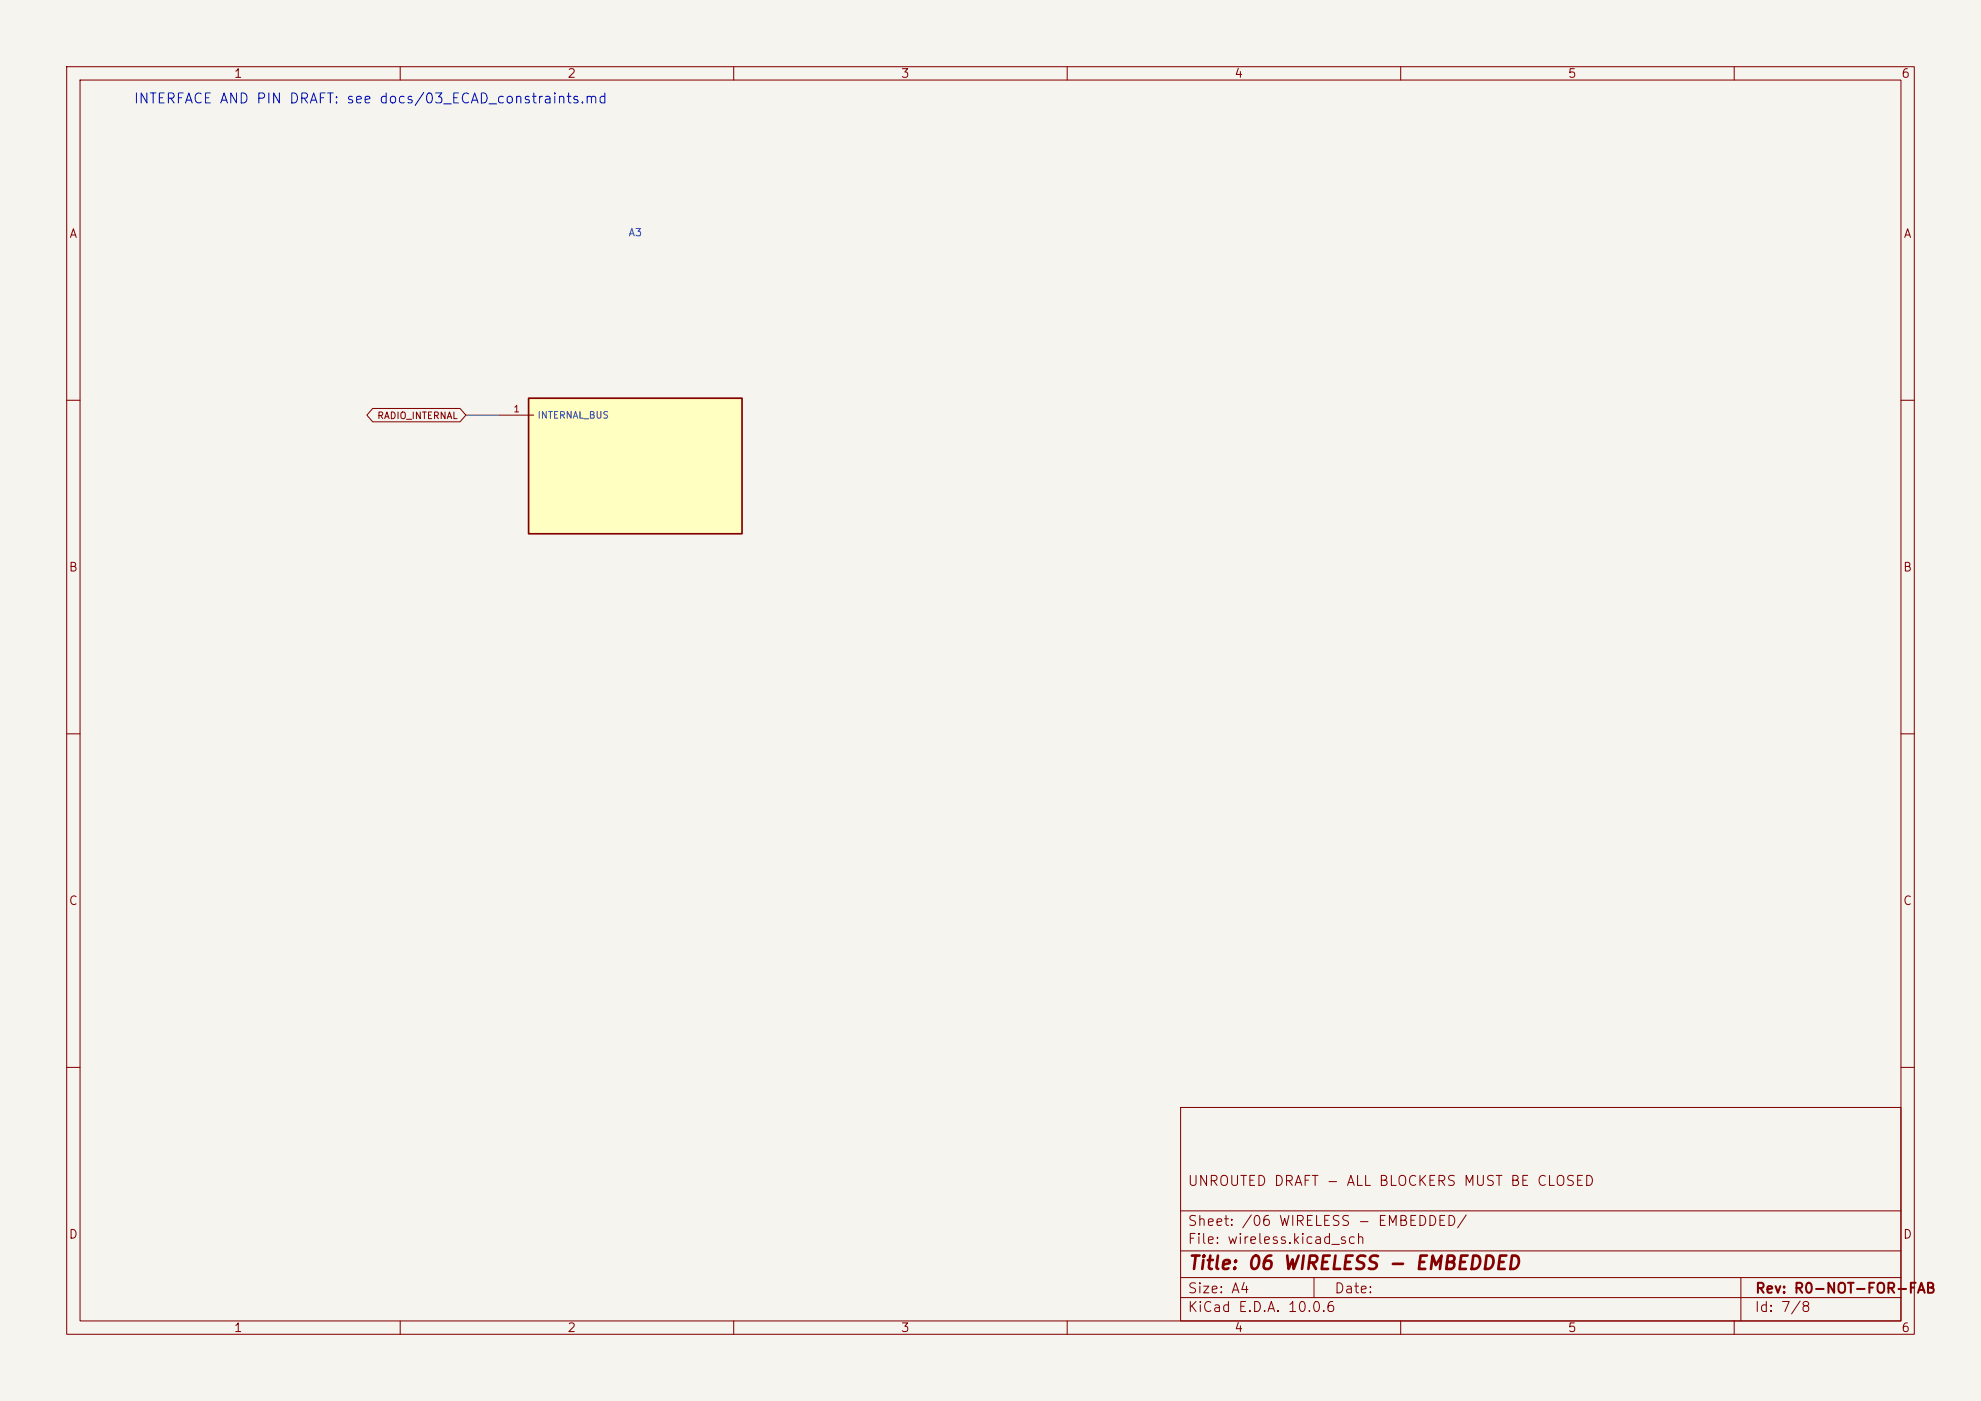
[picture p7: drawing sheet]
<svg xmlns="http://www.w3.org/2000/svg" width="297mm" height="210mm" viewBox="0 0 297 210" stroke-linecap="round" stroke-linejoin="round" font-family="sans-serif">
<defs><g id="words">
<text font-size="2" fill="#840000" x="178" y="190.8">Title: 06 WIRELESS - EMBEDDED</text>
<text font-size="1.5" fill="#0000c2" x="20" y="15.9">INTERFACE AND PIN DRAFT: see docs/03_ECAD_constraints.md</text>
<g font-size="1.5" fill="#840000">
<text x="178" y="178.1">UNROUTED DRAFT - ALL BLOCKERS MUST BE CLOSED</text>
<text x="178" y="184.1">Sheet: /06 WIRELESS - EMBEDDED/</text>
<text x="178" y="186.8">File: wireless.kicad_sch</text>
<text x="178" y="197">KiCad E.D.A. 10.0.6</text>
<text x="178" y="194.2">Size: A4</text>
<text x="200" y="194.2">Date:</text>
<text x="263" y="197">Id: 7/8</text>
<text x="263" y="194.2">Rev: R0-NOT-FOR-FAB</text>
</g>
<g font-size="1.3" fill="#840000">
<text x="35" y="12">1</text>
<text x="85" y="12">2</text>
<text x="135" y="12">3</text>
<text x="185" y="12">4</text>
<text x="235" y="12">5</text>
<text x="285" y="12">6</text>
<text x="10.3" y="36">A</text>
<text x="285.3" y="36">A</text>
<text x="10.2" y="86">B</text>
<text x="285.2" y="86">B</text>
<text x="10.2" y="136">C</text>
<text x="285.2" y="136">C</text>
<text x="10.2" y="186">D</text>
<text x="285.2" y="186">D</text>
<text x="35" y="200">1</text>
<text x="85" y="200">2</text>
<text x="135" y="200">3</text>
<text x="185" y="200">4</text>
<text x="235" y="200">5</text>
<text x="285" y="200">6</text>
</g>
<text font-size="1.1" fill="#006464" x="94.1" y="35.7">A3</text>
<text font-size="1" fill="#840000" x="56.5" y="63.1">RADIO_INTERNAL</text>
<text font-size="1" fill="#a90000" x="76.9" y="62">1</text>
<text font-size="1" fill="#006464" x="80.5" y="63">INTERNAL_BUS</text>
</g></defs>
<path d="M0 0h297v210h-297z" fill="#f5f4ef" stroke="#f5f4ef" stroke-width=".15"/>
<g fill="none" stroke="#840000" stroke-width=".15">
<path d="M10 10h277v190h-277zM12 12h273v186h-273zM60 10v2M110 10v2M160 10v2M210 10v2M260 10v2M10 60h2M285 60h2M10 110h2M285 110h2M10 160h2"/>
<path d="M177 166h108v32h-108zM285 160h2M60 198v2M110 198v2M160 198v2M177 194.5h108M177 191.5h108M177 187.5h108M177 181.5h108M197 191.5v3M210 198v2M260 198v2"/>
<path d="M261 191.5v6.5"/>
</g>
<path d="M79.3 59.7h31.9v20.3h-31.9z" fill="#ffffc2"/>
<path d="M79.3 59.7h31.9v20.3h-31.9z" fill="none" stroke="#840000" stroke-width=".25"/>
<path d="M55.9 61.2h13.1l.8 1-.8 1h-13.1l-.9-1zM74.9 62.2h5.1" fill="none" stroke="#840000" stroke-width=".15"/>
<path d="M69.8 62.2h5.1" fill="none" stroke="#009600" stroke-width=".15"/>
<use href="#words"/>
</svg>
